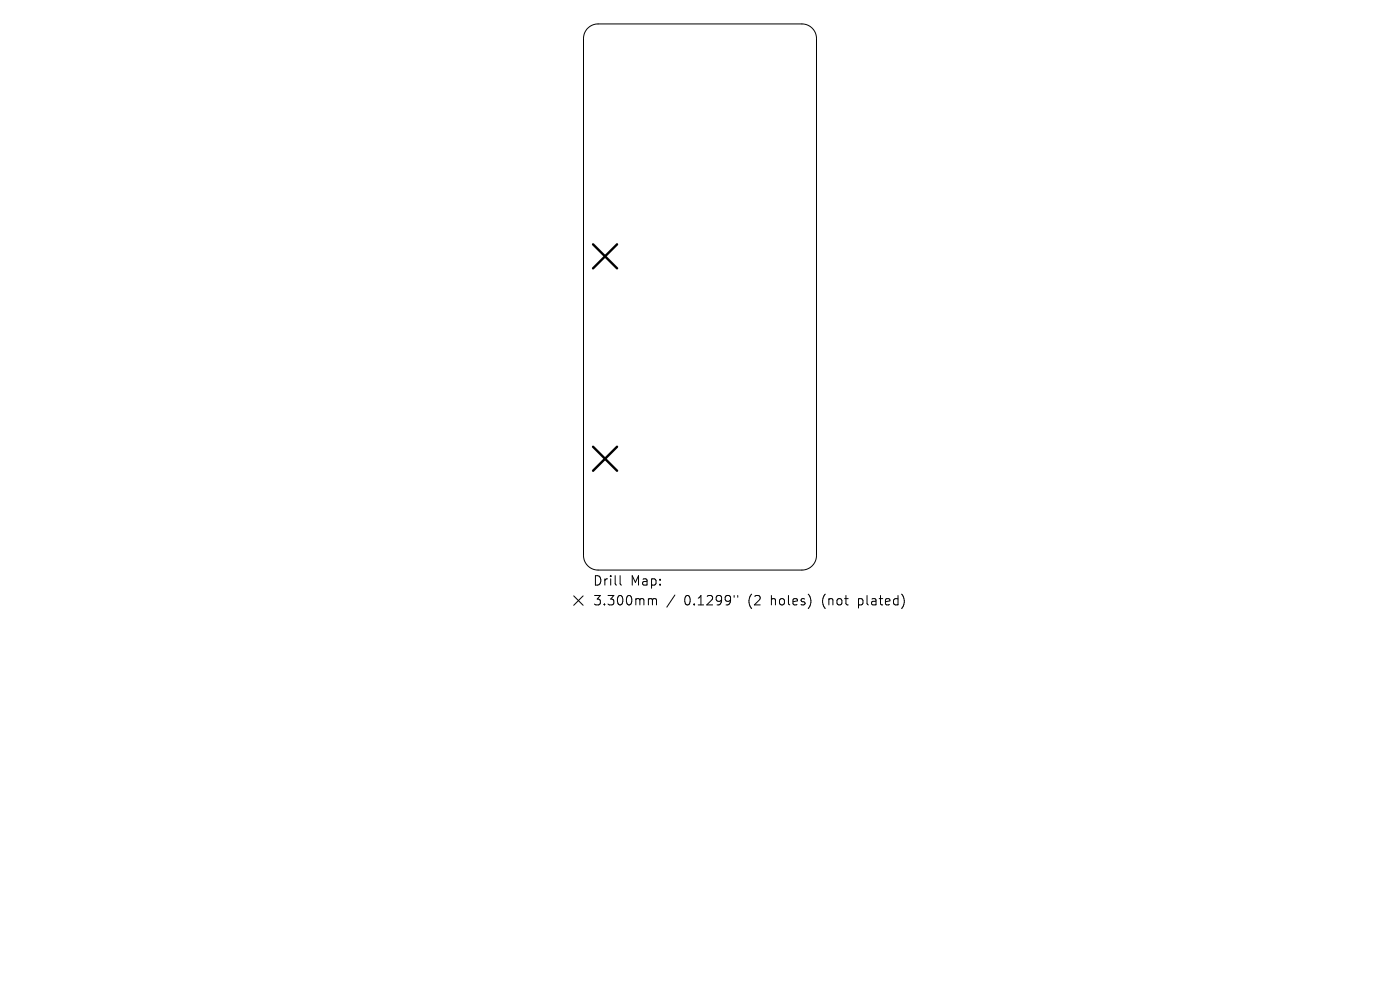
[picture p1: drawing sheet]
<svg xmlns="http://www.w3.org/2000/svg" width="297mm" height="210mm" viewBox="0 0 297 210" stroke-linecap="round" stroke-linejoin="round" font-family="sans-serif">
<defs><g id="words">
<g font-size="2.8">
<text x="125.7" y="124.5">Drill</text>
<text x="133.7" y="124.5">Map:</text>
<text x="125.7" y="128.7">3.300mm</text>
<text x="145.2" y="128.7">0.1299&quot;</text>
<text x="158.9" y="128.7">(2</text>
<text x="163.8" y="128.7">holes)</text>
<text x="174.9" y="128.7">(not</text>
<text x="182.7" y="128.7">plated)</text>
</g>
</g></defs>
<path d="M124.7 6a3.1 3.1 0 0 1 2.2-.9h43.2a3.1 3.1 0 0 1 3.1 3.1v109.6a3.1 3.1 0 0 1-3.1 3.1h-43.2a3.1 3.1 0 0 1-3.1-3.1v-109.6a3.1 3.1 0 0 1 .9-2.2zM121.7 126.4l2 2M123.7 126.4l-2 2M131.6 122.1v1.7l.2 .3M137.8 127l.5 .1 .1 .2M138.4 127.3l.3-.3 .5 .1 .1 1.2M138.4 127.3v1M143.2 126.2l-1.7 2.6M155.7 126.3v.4M156.5 126.3v.4" fill="none" stroke="#000" stroke-width=".21"/>
<path d="M125.8 51.8l5.1 5.1M130.9 51.8l-5.1 5.1M125.8 94.8l5.1 5.1M130.9 94.8l-5.1 5.1" fill="none" stroke="#000" stroke-width=".51"/>
<use href="#words"/>
</svg>
